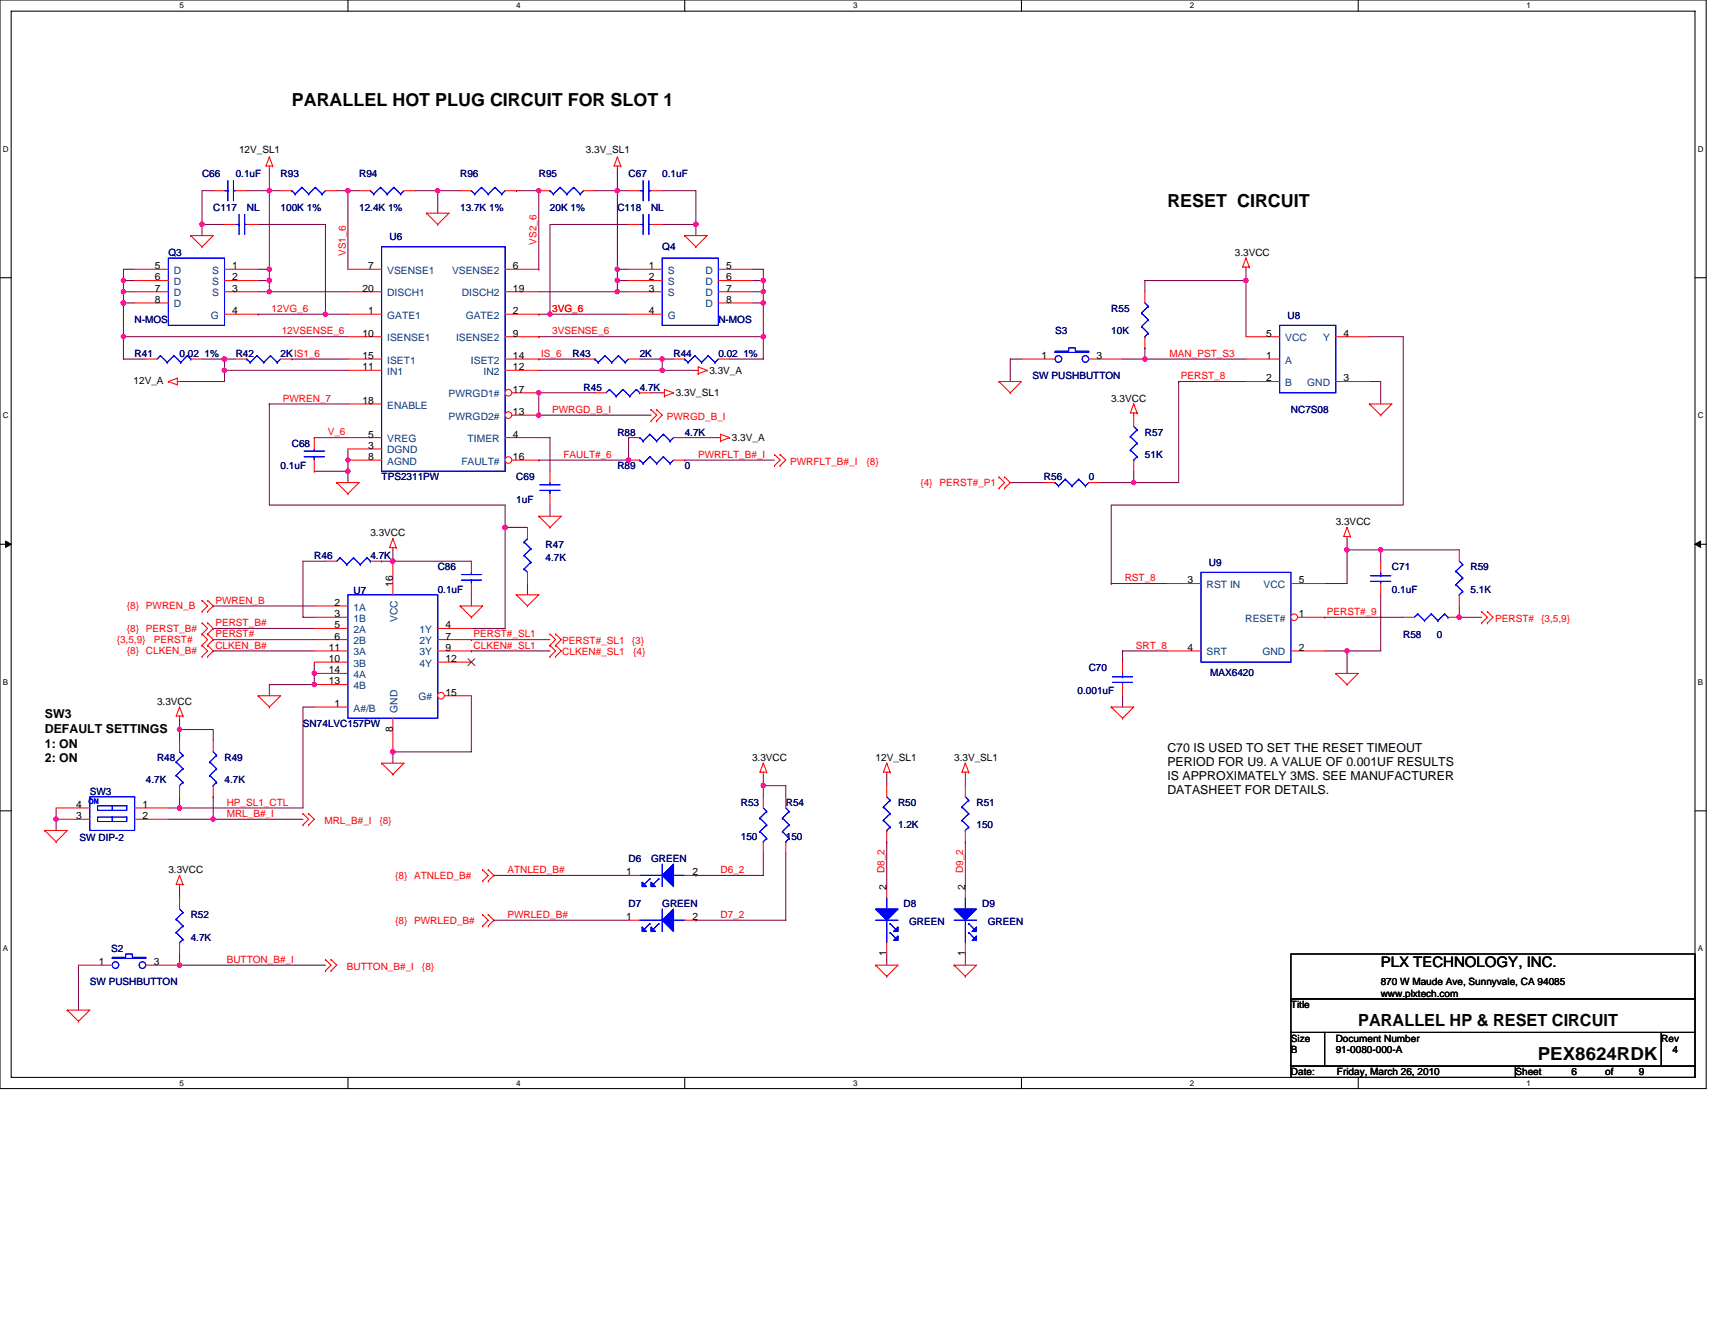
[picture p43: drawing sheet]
<svg xmlns="http://www.w3.org/2000/svg" width="279mm" height="216mm" viewBox="0 0 279 216" stroke-linecap="round" stroke-linejoin="round" font-family="sans-serif">
<defs><g id="words">
<g font-size="2.9">
<text x="47.5" y="17.3">PARALLEL HOT PLUG CIRCUIT FOR SLOT 1</text>
<text x="190.2" y="33.8">RESET CIRCUIT</text>
<text x="250.5" y="172.8">PEX8624RDK</text>
</g>
<text font-size="2.7" x="221.3" y="167.1">PARALLEL HP &amp; RESET CIRCUIT</text>
<text font-size="2.4" x="224.9" y="157.6">PLX TECHNOLOGY, INC.</text>
<g font-size="2">
<text x="7.3" y="117.1">SW3</text>
<text x="7.3" y="119.4">DEFAULT SETTINGS</text>
<text x="7.3" y="121.8">1: ON</text>
<text x="7.3" y="124.2">2: ON</text>
<text x="190.2" y="122.5">C70 IS USED TO SET THE RESET TIMEOUT</text>
<text x="190.2" y="124.8">PERIOD FOR U9. A VALUE OF 0.001UF RESULTS</text>
<text x="190.2" y="127.1">IS APPROXIMATELY 3MS. SEE MANUFACTURER</text>
<text x="190.2" y="129.4">DATASHEET FOR DETAILS.</text>
</g>
<g font-size="1.7">
<text x="25.2" y="43.9">5</text>
<text x="25.2" y="45.7">6</text>
<text x="25.2" y="47.5">7</text>
<text x="37.8" y="43.9">1</text>
<text x="37.8" y="45.7">2</text>
<text x="37.8" y="47.5">3</text>
<text x="59" y="47.5">20</text>
<text x="60" y="43.9">7</text>
<text x="83.6" y="43.9">6</text>
<text x="83.6" y="47.5">19</text>
<text x="105.7" y="43.9">1</text>
<text x="105.7" y="45.7">2</text>
<text x="105.7" y="47.5">3</text>
<text x="118.3" y="43.9">5</text>
<text x="118.3" y="45.7">6</text>
<text x="118.3" y="47.5">7</text>
<text x="25.2" y="49.3">8</text>
<text x="37.8" y="51.2">4</text>
<text x="60" y="51.2">1</text>
<text x="83.6" y="51.2">2</text>
<text x="105.7" y="51.2">4</text>
<text x="118.3" y="49.3">8</text>
<text x="59" y="54.8">10</text>
<text x="59" y="58.5">15</text>
<text x="83.6" y="54.8">9</text>
<text x="83.6" y="58.5">14</text>
<text x="169.7" y="58.5">1</text>
<text x="178.6" y="58.5">3</text>
<text x="206.3" y="54.8">5</text>
<text x="206.3" y="58.5">1</text>
<text x="218.9" y="54.8">4</text>
<text x="59" y="65.8">18</text>
<text x="59" y="60.3">11</text>
<text x="83.6" y="60.3">12</text>
<text x="83.6" y="64">17</text>
<text x="206.3" y="62.1">2</text>
<text x="218.9" y="62.1">3</text>
<text x="60" y="71.3">5</text>
<text x="83.6" y="71.3">4</text>
<text x="83.6" y="67.6">13</text>
<text x="60" y="73.1">3</text>
<text x="60" y="75">8</text>
<text x="83.6" y="75">16</text>
<text x="64" y="95.7" transform="rotate(-90 64 95.7)">16</text>
<text x="193.5" y="95.1">3</text>
<text x="211.6" y="95.1">5</text>
<text x="54.5" y="98.7">2</text>
<text x="54.5" y="100.6">3</text>
<text x="211.6" y="100.6">1</text>
<text x="53.6" y="107.9">10</text>
<text x="53.6" y="106">11</text>
<text x="54.5" y="102.4">5</text>
<text x="54.5" y="104.2">6</text>
<text x="72.6" y="102.4">4</text>
<text x="72.6" y="104.2">7</text>
<text x="72.6" y="106">9</text>
<text x="72.6" y="107.9">12</text>
<text x="193.5" y="106">4</text>
<text x="211.6" y="106">2</text>
<text x="53.6" y="111.5">13</text>
<text x="53.6" y="109.7">14</text>
<text x="72.6" y="113.3">15</text>
<text x="54.5" y="115.2">1</text>
<text x="64" y="119.2" transform="rotate(-90 64 119.2)">8</text>
<text x="12.4" y="131.6">4</text>
<text x="23.2" y="131.6">1</text>
<text x="12.4" y="133.5">3</text>
<text x="23.2" y="133.5">2</text>
<text x="102" y="142.6">1</text>
<text x="112.8" y="142.6">2</text>
<text x="102" y="149.9">1</text>
<text x="112.8" y="149.9">2</text>
<text x="144.4" y="145" transform="rotate(-90 144.4 145)">2</text>
<text x="157.2" y="145" transform="rotate(-90 157.2 145)">2</text>
<text x="144.4" y="155.8" transform="rotate(-90 144.4 155.8)">1</text>
<text x="157.2" y="155.8" transform="rotate(-90 157.2 155.8)">1</text>
<text x="16.1" y="157.2">1</text>
<text x="25" y="157.2">3</text>
</g>
<g font-size="1.7" fill="#004080">
<text x="28.3" y="44.6">D</text>
<text x="28.3" y="46.5">D</text>
<text x="34.5" y="44.6">S</text>
<text x="34.5" y="46.5">S</text>
<text x="63.1" y="44.6">VSENSE1</text>
<text x="73.6" y="44.6">VSENSE2</text>
<text x="108.8" y="44.6">S</text>
<text x="108.8" y="46.5">S</text>
<text x="114.9" y="44.6">D</text>
<text x="114.9" y="46.5">D</text>
<text x="28.3" y="48.3">D</text>
<text x="28.3" y="50.1">D</text>
<text x="34.4" y="51.9">G</text>
<text x="34.5" y="48.3">S</text>
<text x="63.1" y="51.9">GATE1</text>
<text x="63.1" y="48.3">DISCH1</text>
<text x="75.2" y="48.3">DISCH2</text>
<text x="75.9" y="51.9">GATE2</text>
<text x="108.8" y="48.3">S</text>
<text x="108.8" y="51.9">G</text>
<text x="114.9" y="48.3">D</text>
<text x="114.9" y="50.1">D</text>
<text x="63.1" y="55.6">ISENSE1</text>
<text x="63.1" y="59.2">ISET1</text>
<text x="74.3" y="55.6">ISENSE2</text>
<text x="76.7" y="59.2">ISET2</text>
<text x="209.4" y="55.6">VCC</text>
<text x="209.4" y="59.2">A</text>
<text x="215.6" y="55.6">Y</text>
<text x="63.1" y="61.1">IN1</text>
<text x="73.1" y="64.7">PWRGD1#</text>
<text x="78.8" y="61.1">IN2</text>
<text x="209.4" y="62.9">B</text>
<text x="213" y="62.9">GND</text>
<text x="63.1" y="66.6">ENABLE</text>
<text x="73.1" y="68.4">PWRGD2#</text>
<text x="63.1" y="73.9">DGND</text>
<text x="63.1" y="75.7">AGND</text>
<text x="63.1" y="72.1">VREG</text>
<text x="75.2" y="75.7">FAULT#</text>
<text x="76.2" y="72.1">TIMER</text>
<text x="196.6" y="95.8">RST IN</text>
<text x="205.9" y="95.8">VCC</text>
<text x="57.6" y="99.5">1A</text>
<text x="57.6" y="101.3">1B</text>
<text x="64.8" y="101.4" transform="rotate(-90 64.8 101.4)">VCC</text>
<text x="202.9" y="101.3">RESET#</text>
<text x="57.6" y="103.1">2A</text>
<text x="57.6" y="105">2B</text>
<text x="57.6" y="106.8">3A</text>
<text x="68.3" y="103.1">1Y</text>
<text x="68.3" y="105">2Y</text>
<text x="68.3" y="106.8">3Y</text>
<text x="196.6" y="106.8">SRT</text>
<text x="205.7" y="106.8">GND</text>
<text x="57.6" y="112.3">4B</text>
<text x="57.6" y="110.5">4A</text>
<text x="57.6" y="108.6">3B</text>
<text x="68.3" y="108.6">4Y</text>
<text x="57.6" y="116">A#/B</text>
<text x="64.8" y="116.1" transform="rotate(-90 64.8 116.1)">GND</text>
<text x="68.2" y="114.1">G#</text>
</g>
<g font-size="1.6" fill="#000080">
<text x="32.9" y="28.9">C66</text>
<text x="38.4" y="28.9">0.1uF</text>
<text x="45.7" y="28.9">R93</text>
<text x="58.5" y="28.9">R94</text>
<text x="75" y="28.9">R96</text>
<text x="87.8" y="28.9">R95</text>
<text x="102.4" y="28.9">C67</text>
<text x="107.9" y="28.9">0.1uF</text>
<text x="34.7" y="34.4">C117</text>
<text x="40.2" y="34.4">NL</text>
<text x="45.7" y="34.4">100K 1%</text>
<text x="58.5" y="34.4">12.4K 1%</text>
<text x="75" y="34.4">13.7K 1%</text>
<text x="89.6" y="34.4">20K 1%</text>
<text x="100.6" y="34.4">C118</text>
<text x="106.1" y="34.4">NL</text>
<text x="27.4" y="41.7">Q3</text>
<text x="63.5" y="39.1">U6</text>
<text x="107.9" y="40.8">Q4</text>
<text x="21.9" y="52.7">N-MOS</text>
<text x="117" y="52.7">N-MOS</text>
<text x="181" y="50.8">R55</text>
<text x="209.8" y="51.9">U8</text>
<text x="21.9" y="58.2">R41</text>
<text x="29.3" y="58.2">0.02 1%</text>
<text x="38.4" y="58.2">R42</text>
<text x="45.7" y="58.2">2KIS1_6</text>
<text x="93.3" y="58.2">R43</text>
<text x="104.2" y="58.2">2K</text>
<text x="109.7" y="58.2">R44</text>
<text x="117" y="58.2">0.02 1%</text>
<text x="171.9" y="54.5">S3</text>
<text x="181" y="54.5">10K</text>
<text x="95.1" y="63.6">R45</text>
<text x="104.2" y="63.6">4.7K</text>
<text x="168.2" y="61.8">SW PUSHBUTTON</text>
<text x="100.6" y="71">R88</text>
<text x="111.5" y="71">4.7K</text>
<text x="186.5" y="71">R57</text>
<text x="210.3" y="67.3">NC7S08</text>
<text x="45.7" y="76.5">0.1uF</text>
<text x="47.5" y="72.8">C68</text>
<text x="100.6" y="76.5">R89</text>
<text x="111.5" y="76.5">0</text>
<text x="186.5" y="74.6">51K</text>
<text x="62.2" y="78.3">TPS2311PW</text>
<text x="84.1" y="78.3">C69</text>
<text x="84.1" y="81.9">1uF</text>
<text x="170.1" y="78.3">R56</text>
<text x="177.4" y="78.3">0</text>
<text x="88.9" y="89.3">R47</text>
<text x="51.2" y="91.1">R46</text>
<text x="60.3" y="91.1">4.7K</text>
<text x="71.3" y="92.9">C86</text>
<text x="88.9" y="91.4">4.7K</text>
<text x="197" y="92.2">U9</text>
<text x="226.8" y="92.9">C71</text>
<text x="239.6" y="92.9">R59</text>
<text x="57.6" y="96.8">U7</text>
<text x="71.3" y="96.6">0.1uF</text>
<text x="226.8" y="96.6">0.1uF</text>
<text x="239.6" y="96.6">5.1K</text>
<text x="228.6" y="103.9">R58</text>
<text x="234.1" y="103.9">0</text>
<text x="175.6" y="113">0.001uF</text>
<text x="177.4" y="109.4">C70</text>
<text x="197.1" y="110.1">MAX6420</text>
<text x="49.4" y="118.5">SN74LVC157PW</text>
<text x="25.6" y="124">R48</text>
<text x="36.6" y="124">R49</text>
<text x="14.6" y="129.5">SW3</text>
<text x="23.8" y="127.7">4.7K</text>
<text x="36.6" y="127.7">4.7K</text>
<text x="120.7" y="131.3">R53</text>
<text x="128" y="131.3">R54</text>
<text x="146.3" y="131.3">R50</text>
<text x="159.1" y="131.3">R51</text>
<text x="13" y="137">SW DIP-2</text>
<text x="120.7" y="136.8">150</text>
<text x="128" y="136.8">150</text>
<text x="146.3" y="135">1.2K</text>
<text x="159.1" y="135">150</text>
<text x="102.4" y="140.5">D6</text>
<text x="106.1" y="140.5">GREEN</text>
<text x="31.1" y="149.6">R52</text>
<text x="102.4" y="147.8">D7</text>
<text x="107.9" y="147.8">GREEN</text>
<text x="147.2" y="147.8">D8</text>
<text x="160" y="147.8">D9</text>
<text x="18.1" y="155.1">S2</text>
<text x="31.1" y="153.3">4.7K</text>
<text x="148.1" y="150.7">GREEN</text>
<text x="160.9" y="150.7">GREEN</text>
<text x="14.6" y="160.6">SW PUSHBUTTON</text>
</g>
<g font-size="1.6">
<text x="38.9" y="24.9">12V_SL1</text>
<text x="95.5" y="24.9">3.3V_SL1</text>
<text x="201.2" y="41.7">3.3VCC</text>
<text x="21.8" y="62.5">12V_A</text>
<text x="110.1" y="64.6">3.3V_SL1</text>
<text x="115.6" y="60.9">3.3V_A</text>
<text x="181" y="65.5">3.3VCC</text>
<text x="119.2" y="71.9">3.3V_A</text>
<text x="60.3" y="87.4">3.3VCC</text>
<text x="217.6" y="85.6">3.3VCC</text>
<text x="25.6" y="114.9">3.3VCC</text>
<text x="122.5" y="124">3.3VCC</text>
<text x="142.6" y="124">12V_SL1</text>
<text x="155.4" y="124">3.3V_SL1</text>
<text x="27.4" y="142.3">3.3VCC</text>
<text x="224.9" y="160.6">870 W Maude Ave, Sunnyvale, CA 94085</text>
<text x="210.3" y="164.2">Title</text>
<text x="224.9" y="162.4">www.plxtech.com</text>
<text x="210.3" y="171.6">B</text>
<text x="210.3" y="169.7">Size</text>
<text x="217.6" y="169.7">Document Number</text>
<text x="217.6" y="171.6">91-0080-000-A</text>
<text x="270.7" y="169.7">Rev</text>
<text x="272.5" y="171.6">4</text>
<text x="210.3" y="175.2">Date:</text>
<text x="217.8" y="175.2">Friday, March 26, 2010</text>
<text x="246.9" y="175.2">Sheet</text>
<text x="256" y="175.2">6</text>
<text x="261.5" y="175.2">of</text>
<text x="267" y="175.2">9</text>
</g>
<g font-size="1.6" fill="#f00">
<text x="56.3" y="41.7" transform="rotate(-90 56.3 41.7)">VS1_6</text>
<text x="87.4" y="39.9" transform="rotate(-90 87.4 39.9)">VS2_6</text>
<text x="44.2" y="50.8">12VG_6</text>
<text x="90" y="50.8">3VG_6</text>
<text x="45.9" y="54.5">12VSENSE_6</text>
<text x="88.1" y="58.1">IS_6</text>
<text x="90" y="54.5">3VSENSE_6</text>
<text x="190.5" y="58.1">MAN_PST_S3</text>
<text x="46.1" y="65.5">PWREN_7</text>
<text x="192.4" y="61.8">PERST_8</text>
<text x="53.4" y="71">V_6</text>
<text x="90" y="67.3">PWRGD_B_I</text>
<text x="108.6" y="68.4">PWRGD_B_I</text>
<text x="91.8" y="74.6">FAULT#_6</text>
<text x="113.7" y="74.6">PWRFLT_B#_I</text>
<text x="128.7" y="75.7">PWRFLT_B#_I</text>
<text x="141.2" y="75.7">{8}</text>
<text x="149.9" y="79.2">{4} PERST#_P1</text>
<text x="183.2" y="94.7">RST_8</text>
<text x="20.7" y="99.3">{8} PWREN_B</text>
<text x="35.1" y="98.4">PWREN_B</text>
<text x="216.2" y="100.2">PERST#_9</text>
<text x="243.6" y="101.3">PERST#</text>
<text x="251.1" y="101.3">{3,5,9}</text>
<text x="19" y="104.8">{3,5,9}</text>
<text x="20.7" y="103">{8} PERST_B#</text>
<text x="20.7" y="106.6">{8} CLKEN_B#</text>
<text x="25" y="104.8">PERST#</text>
<text x="35.1" y="102">PERST_B#</text>
<text x="35.1" y="103.9">PERST#</text>
<text x="35.1" y="105.7">CLKEN_B#</text>
<text x="77.2" y="105.7">CLKEN#_SL1</text>
<text x="77.2" y="103.9">PERST#_SL1</text>
<text x="91.6" y="105">PERST#_SL1</text>
<text x="91.6" y="106.8">CLKEN#_SL1</text>
<text x="103" y="105">{3}</text>
<text x="103.1" y="106.8">{4}</text>
<text x="185.1" y="105.7">SRT_8</text>
<text x="36.9" y="131.3">HP_SL1_CTL</text>
<text x="36.9" y="133.1">MRL_B#_I</text>
<text x="52.9" y="134.2">MRL_B#_I</text>
<text x="61.8" y="134.2">{8}</text>
<text x="64.4" y="143.2">{8} ATNLED_B#</text>
<text x="82.7" y="142.3">ATNLED_B#</text>
<text x="117.4" y="142.3">D6_2</text>
<text x="144.1" y="142.3" transform="rotate(-90 144.1 142.3)">D8_2</text>
<text x="156.9" y="142.3" transform="rotate(-90 156.9 142.3)">D9_2</text>
<text x="82.7" y="149.6">PWRLED_B#</text>
<text x="117.4" y="149.6">D7_2</text>
<text x="64.4" y="150.5">{8} PWRLED_B#</text>
<text x="36.9" y="156.9">BUTTON_B#_I</text>
<text x="56.5" y="158">BUTTON_B#_I</text>
<text x="68.7" y="158">{8}</text>
</g>
<g font-size="1.3">
<text x="29.3" y="1.4">5</text>
<text x="84.1" y="1.4">4</text>
<text x="139" y="1.4">3</text>
<text x="193.8" y="1.4">2</text>
<text x="248.7" y="1.4">1</text>
<text x=".5" y="24.7">D</text>
<text x="276.6" y="24.7">D</text>
<text x=".5" y="68.2">C</text>
<text x="276.6" y="68.2">C</text>
<text x=".5" y="111.6">B</text>
<text x="276.6" y="111.6">B</text>
<text x=".5" y="155">A</text>
<text x="276.6" y="155">A</text>
<text x="29.3" y="176.9">5</text>
<text x="84.1" y="176.9">4</text>
<text x="139" y="176.9">3</text>
<text x="193.8" y="176.9">2</text>
<text x="248.7" y="176.9">1</text>
</g>
<text font-size="1.3" fill="#00f" x="14.4" y="131">ON</text>
</g></defs>
<path d="M0 0h278v177.4h-278zM1.8 1.8h274.3v173.8h-274.3z" fill="none" stroke="#000" stroke-width=".17"/>
<g fill="#fff">
<path d="M29.3 .2h.7v1.5h-.7z"/>
<path d="M29.3 175.7h.7v1.5h-.7z"/>
</g>
<path d="M56.7 0v1.8M56.7 175.6v1.8" fill="none" stroke="#000" stroke-width=".17"/>
<g fill="#fff">
<path d="M84.1 .2h.7v1.5h-.7z"/>
<path d="M84.1 175.7h.7v1.5h-.7z"/>
</g>
<path d="M111.5 0v1.8M111.5 175.6v1.8" fill="none" stroke="#000" stroke-width=".17"/>
<g fill="#fff">
<path d="M139 .2h.7v1.5h-.7z"/>
<path d="M139 175.7h.7v1.5h-.7z"/>
</g>
<path d="M166.4 0v1.8M166.4 175.6v1.8" fill="none" stroke="#000" stroke-width=".17"/>
<g fill="#fff">
<path d="M193.8 .2h.8v1.5h-.8z"/>
<path d="M193.8 175.7h.8v1.5h-.8z"/>
</g>
<path d="M221.3 0v1.8M221.3 175.6v1.8" fill="none" stroke="#000" stroke-width=".17"/>
<g fill="#fff">
<path d="M248.7 .2h.7v1.5h-.7z"/>
<path d="M248.7 175.7h.7v1.5h-.7z"/>
<path d="M.5 23.5h.9v1.5h-.9z"/>
<path d="M276.6 23.5h1v1.5h-1z"/>
<path d="M.5 67h.9v1.4h-.9z"/>
<path d="M276.6 67h1v1.4h-1z"/>
</g>
<path d="M0 45.3h1.8M276.1 45.3h1.9" fill="none" stroke="#000" stroke-width=".17"/>
<g fill="#fff">
<path d="M.5 110.4h.8v1.5h-.8z"/>
<path d="M276.6 110.4h.9v1.5h-.9z"/>
</g>
<path d="M0 88.7h1.8M276.1 88.7h1.9" fill="none" stroke="#000" stroke-width=".17"/>
<path d="M.9 88.2l.9 .5-.9 .5zM276.1 88.7l1-.5v1z" fill="#000" stroke="#000" stroke-width=".16"/>
<g fill="#fff">
<path d="M.5 153.8h.8v1.5h-.8z"/>
<path d="M276.6 153.8h.9v1.5h-.9z"/>
</g>
<path d="M0 132.1h1.8M276.1 132.1h1.9M210.3 155.4h65.8v7.4h-65.8zM210.3 162.8h65.8v5.4h-65.8zM210.3 168.2h5.5v5.5h-5.5zM210.3 173.7h36.6v1.9h-36.6zM215.8 168.2h54.9v5.5h-54.9zM246.9 173.7h29.2v1.9h-29.2zM270.7 168.2h5.4v5.5h-5.4z" fill="none" stroke="#000" stroke-width=".17"/>
<g fill="none" stroke="#800040" stroke-width=".17">
<path d="M32.9 36.6v1.8M32.9 36.6h.1M32.9 36.6h3.7M34.7 31.1h-1.8v5.5M40.2 31.1h3.7M42.1 36.6h10.9v14.6M43.9 31.1h.1M43.9 27.4v3.7M43.9 31.1h1.8M43.9 31.1v16.4M54.9 31.1h1.8M56.7 31.1h.1"/>
<path d="M56.7 31.1v12.8M56.7 31.1h1.8M67.6 31.1h3.7M71.3 31.1h.1M71.3 31.1v3.6M71.3 31.1h3.7M84.1 31.1h.1M84.1 31.1h3.7v12.8M96.9 31.1h3.7M100.6 31.1h.1M100.6 27.4v3.7h1.8M100.6 31.1v12.8"/>
<path d="M102.4 36.6h-12.8v14.6M107.9 31.1h5.5v5.5h-5.5M113.4 36.6h.1M113.4 36.6v1.8M20.1 47.5v1.9M20.1 49.4h.1M20.1 47.5h.1M20.1 45.7v1.8M20.1 45.7h.1M20.1 54.9h.1M20.1 54.9v3.6h3.7M20.1 49.4h1.8"/>
<path d="M20.1 47.5h1.8M20.1 45.7h1.8M20.1 54.9h36.6M20.1 49.4v5.5M21.9 43.9h-1.8v1.8M32.9 58.5h3.7M36.6 58.5h.1M36.6 58.5h1.8M36.6 58.5v1.8M42.1 47.5h1.8M42.1 45.7h1.8M42.1 43.9h1.8"/>
<path d="M42.1 51.2h.1M42.1 51.2h10.9M43.9 43.9h.1M43.9 47.5h12.8M43.9 45.7h.1M47.5 58.5h.1M47.5 58.5h9.2M53 51.2h3.7M53 51.2h.1M87.8 54.9h.1M87.8 58.5h.1M87.8 47.5h12.8"/>
<path d="M87.8 43.9h.1M87.8 51.2h.1M87.8 54.9h36.6M87.8 58.5h7.3M87.8 51.2h14.6M89.6 51.2h.1M100.6 45.7v1.8h1.8M100.6 45.7h.1M100.6 43.9v1.8h1.8M100.6 43.9h.1M100.6 43.9h1.8M104.2 58.5h3.7"/>
<path d="M107.9 58.5h1.8M107.9 58.5h.1M107.9 58.5v1.8M122.5 43.9h1.9v1.8M122.5 45.7h1.9M122.5 47.5h1.9M122.5 49.4h1.9M124.4 45.7h.1M124.4 49.4h.1M124.4 54.9v3.6h-5.5M124.4 47.5h.1M124.4 45.7v9.2"/>
<path d="M166.4 58.5h-1.8v3.7M182.9 58.5h3.6M186.5 56.7h.1M186.5 58.5h.1M186.5 58.5h16.5M186.5 56.7v1.8M203 45.7h-16.5v1.8M203 45.7h.1M203 43.9v1.8M203 45.7v9.2M223.1 54.9h5.5v27.4h-47.6v12.8M36.6 60.3v1.9h-7.3"/>
<path d="M36.6 60.3h20.1M43.9 65.8v16.5h38.4v3.6h3.6M43.9 65.8h.1M43.9 65.8h12.8M51.2 71.3h.1M51.2 76.8h.1M51.2 71.3h5.5M51.2 76.8h5.5M56.7 73.2v1.8M56.7 76.8v1.8M56.7 75h.1M56.7 75v1.8"/>
<path d="M87.8 71.3h1.8v5.5M87.8 64v3.6M87.8 67.6h.1M87.8 64h.1M87.8 60.3h20.1M87.8 75h.1M87.8 67.6h18.3M87.8 64h9.1M102.4 71.3h.1M102.4 71.3v3.7h-14.6M106.1 64h1.8M107.9 60.3h.1"/>
<path d="M107.9 60.3h5.5M111.5 75h.1M111.5 71.3h5.5M111.5 75h14.7M164.6 78.6h5.5M179.2 78.6h5.5M184.7 78.6h.1M184.7 76.8v1.8M192 62.2h11M192 62.2h.1M192 62.2v16.4h-7.3M223.1 62.2h1.8v3.6"/>
<path d="M34.7 98.7h.1M34.7 98.7h16.5M53 91.4h-3.6v9.2h1.8M62.2 91.4h.1M62.2 91.4h1.8M64 89.6v1.8M64 91.4h12.8M76.8 96.9v1.8M82.3 85.9h.1M82.3 85.9v16.5h-5.5M85.9 95.1v1.8M89.6 82.3v1.8"/>
<path d="M181 95.1h.1M181 95.1h9.2M219.5 89.6v5.5h-3.7M219.5 89.6h.1M219.5 89.6h5.4M219.5 87.8v1.8M224.9 96.9v9.2h-5.4M224.9 89.6h.1M224.9 89.6h12.8M224.9 89.6v1.8M237.7 98.7v1.9M29.3 118.9h.1"/>
<path d="M29.3 117v1.9M29.3 118.9h5.4v1.8M29.3 118.9v1.8M34.7 102.4h.1M34.7 104.2h.1M34.7 106.1h.1M34.7 102.4h16.5M34.7 104.2h16.5M34.7 106.1h16.5M51.2 115.2h-1.8v16.5h-20.1M51.2 109.7v1.8h-7.3v1.9M51.2 109.7h.1"/>
<path d="M51.2 107.9v1.8M76.8 106.1h.1M76.8 104.2h.1M76.8 113.4v9.1h-12.8M76.8 104.2h12.8M76.8 106.1h12.8M182.9 106.1v1.8M182.9 106.1h.1M182.9 113.4v1.8M182.9 106.1h7.3M215.8 100.6h.1M215.8 106.1h3.7"/>
<path d="M215.8 100.6h12.8M219.5 106.1h.1M219.5 106.1v3.6M237.7 100.6h.1M237.7 100.6h3.7M9.1 131.7v1.8M9.1 133.5h.1M9.1 133.5v1.8M27.4 131.7h1.9M27.4 133.5h7.3M29.3 131.7h.1M29.3 129.8v1.9"/>
<path d="M34.7 133.5h.1M34.7 129.8h.1M34.7 133.5h14.7M34.7 129.8v3.7M64 122.5v1.9M64 122.5h.1M124.4 128h3.6v1.8M124.4 126.2v1.8M124.4 139v3.6h-11M124.4 128v1.8M124.4 128h.1M128 139v10.9h-14.6"/>
<path d="M144.5 126.2v1.8M144.5 137.2h.1M144.5 137.2v7.3M157.3 137.2h.1M157.3 126.2v1.8M157.3 137.2v7.3M12.8 157.3v7.3M29.3 144.5v1.8M29.3 155.4v1.9M29.3 157.3h.1M29.3 157.3h23.7M80.5 149.9h.1"/>
<path d="M80.5 142.6h.1M80.5 142.6h21.9M80.5 149.9h21.9M113.4 142.6h.1M113.4 149.9h.1M144.5 155.4v1.9M157.3 155.4v1.9"/>
</g>
<g fill="#f0f" stroke="#f0f" stroke-width=".17">
<circle cx="124.3" cy="128" r=".36"/>
<circle cx="51.2" cy="111.5" r=".35"/>
<circle cx="51.2" cy="109.7" r=".36"/>
<circle cx="56.7" cy="76.8" r=".36"/>
<circle cx="43.9" cy="43.9" r=".35"/>
<circle cx="43.9" cy="31.1" r=".36"/>
<circle cx="100.6" cy="31.1" r=".36"/>
<circle cx="82.3" cy="85.9" r=".36"/>
<circle cx="87.8" cy="67.6" r=".36"/>
<circle cx="56.7" cy="75" r=".35"/>
<circle cx="43.9" cy="47.5" r=".35"/>
<circle cx="43.9" cy="45.7" r=".36"/>
<circle cx="20.1" cy="49.4" r=".36"/>
<circle cx="20.1" cy="47.5" r=".35"/>
<circle cx="20.1" cy="45.7" r=".36"/>
<circle cx="20.1" cy="54.8" r=".36"/>
<circle cx="36.6" cy="60.3" r=".36"/>
<circle cx="36.6" cy="58.5" r=".36"/>
<circle cx="87.8" cy="64" r=".36"/>
<circle cx="124.3" cy="54.8" r=".36"/>
<circle cx="113.4" cy="36.6" r=".36"/>
<circle cx="124.3" cy="45.7" r=".36"/>
<circle cx="124.3" cy="49.4" r=".36"/>
<circle cx="100.6" cy="47.5" r=".36"/>
<circle cx="100.6" cy="45.7" r=".36"/>
<circle cx="100.6" cy="43.9" r=".36"/>
<circle cx="124.3" cy="47.5" r=".35"/>
<circle cx="29.2" cy="118.8" r=".36"/>
<circle cx="29.2" cy="131.7" r=".36"/>
<circle cx="9.1" cy="133.5" r=".36"/>
<circle cx="34.7" cy="133.5" r=".35"/>
<circle cx="64" cy="122.5" r=".36"/>
<circle cx="107.9" cy="60.3" r=".35"/>
<circle cx="107.9" cy="58.5" r=".36"/>
<circle cx="64" cy="91.4" r=".36"/>
<circle cx="29.2" cy="157.3" r=".35"/>
<circle cx="184.7" cy="78.6" r=".35"/>
<circle cx="186.5" cy="58.5" r=".36"/>
<circle cx="203" cy="45.7" r=".36"/>
<circle cx="219.4" cy="106.1" r=".36"/>
<circle cx="219.4" cy="89.6" r=".36"/>
<circle cx="237.7" cy="100.6" r=".36"/>
<circle cx="87.8" cy="31.1" r=".36"/>
<circle cx="71.3" cy="31.1" r=".36"/>
<circle cx="56.7" cy="31.1" r=".36"/>
<circle cx="102.4" cy="75" r=".35"/>
<circle cx="224.9" cy="89.6" r=".35"/>
<circle cx="32.9" cy="36.6" r=".36"/>
<circle cx="53" cy="51.2" r=".35"/>
<circle cx="89.6" cy="51.2" r=".35"/>
</g>
<g fill="none" stroke="#f00" stroke-width=".17">
<path d="M31.1 38.4h3.6l-1.8 1.8M31.1 38.4h.1M31.1 38.4l1.8 1.8M43.9 25.6l-.6 1.5h1.1M43.9 27.1v.3M43.9 25.6h.1M43.9 25.6l.5 1.5M44.4 27.1h.1M58.5 31.1h1.8M65.8 31.1h1.8M69.5 34.7h3.7l-1.9 1.9M69.5 34.7h.1"/>
<path d="M69.5 34.7l1.8 1.9M71.3 36.6h.1M75 31.1h1.8M82.3 31.1h1.8M100.6 25.6l-.6 1.5h1.1M100.6 27.1v.3M100.6 25.6h.1M100.6 25.6l.5 1.5M101.1 27.1h.1M102.4 36.6h1.8M102.4 31.1h1.8M106.1 36.6h1.8"/>
<path d="M106.1 31.1h1.8M111.5 38.4h3.7l-1.8 1.8M111.5 38.4h.1M111.5 38.4l1.9 1.8M23.8 58.5h1.8M31.1 58.5h1.8M32.9 40.2h.1M56.7 51.2h5.5M56.7 47.5h5.5M82.3 51.2h5.5M82.3 47.5h5.5M109.7 58.5h1.8"/>
<path d="M113.4 40.2h.1M117 58.5h1.9M166.4 58.5h5.5M177.4 58.5h5.5M203 42.1l-.6 1.4h1.1M203 43.5v.4M203 42.1h.1M203 42.1l.5 1.4M203 54.9h5.5M203 58.5h5.5M203.5 43.5h.1M217.6 54.9h5.5"/>
<path d="M27.4 62.2h.1M28.9 61.6v1.1l-1.5-.5M28.9 62.2h.4M28.9 61.6h.1M28.9 61.6l-1.5 .6M54.9 78.6h3.6l-1.8 1.9M54.9 78.6h.1M54.9 78.6l1.8 1.9M56.7 75h5.5M56.7 73.2h5.5M56.7 65.8h5.5M82.3 71.3h5.5"/>
<path d="M89.6 76.8v1.8M96.9 64h1.8M102.4 75h1.8M104.2 64h1.9M106.1 66.7h.1M106.1 68.6h.1M106.1 66.7l.9 .9-.9 1M107 66.7h.1M107 68.6h.1M107 66.7l.9 .9-.9 1M107.9 64h.3M108.2 64.6h.1"/>
<path d="M109.7 64l-1.5-.5v1.1M109.7 64h.1M109.7 64l-1.5 .6M109.7 75h1.8M113.4 60.3h.3M113.7 60.9h.1M115.2 60.3l-1.5-.5v1.1M115.2 60.3h.1M115.2 60.3l-1.5 .6M117 71.3h.4M117.4 71.9h.1M118.9 71.3l-1.5-.5v1.1"/>
<path d="M118.9 71.3h.1M118.9 71.3l-1.5 .6M126.2 74.1h.1M126.2 75.9h.1M126.2 74.1l.9 .9-.9 .9M127.1 74.1h.1M127.1 75.9h.1M127.1 74.1l.9 .9-.9 .9M162.8 62.2h3.6l-1.8 1.8M162.8 62.2h.1M162.8 79.5h.1M162.8 77.7h.1"/>
<path d="M162.8 62.2l1.8 1.8M162.8 77.7l.9 .9-.9 .9M163.7 77.7h.1M163.7 79.5h.1M163.7 77.7l.9 .9-.9 .9M164.6 64h.1M170.1 78.6h1.8M177.4 78.6h1.8M184.7 65.8l-.6 1.5h1.2M184.7 67.3v2.2M184.7 65.8h.1M184.7 65.8l.6 1.5"/>
<path d="M184.7 75v1.8M185.3 67.3h.1M203 62.2h5.5M217.6 62.2h5.5M223.1 65.8h3.7l-1.9 1.8M223.1 65.8h.1M223.1 65.8l1.8 1.8M224.9 67.6h.1M32.9 99.7h.1M32.9 97.8h.1M32.9 97.8l.9 .9-.9 1M33.8 97.8h.1"/>
<path d="M33.8 99.7h.1M33.8 97.8l.9 .9-.9 1M53 91.4h1.9M56.7 80.5h.1M60.3 91.4h1.9M64 87.8l-.5 1.4h1.1M64 89.2v.4M64 87.8h.1M64 87.8l.6 1.4M64.6 89.2h.1M75 98.7h3.6l-1.8 1.9M75 98.7h.1"/>
<path d="M75 98.7l1.8 1.9M76.8 91.4v1.9M76.8 95.1v1.8M84.1 96.9h3.7l-1.9 1.8M84.1 96.9h.1M84.1 96.9l1.8 1.8M85.9 98.7h.1M85.9 85.9v1.9M85.9 93.3v1.8M87.8 84.1h3.6l-1.8 1.8M87.8 84.1h.1M87.8 84.1l1.8 1.8"/>
<path d="M89.6 85.9h.1M89.6 80.5v1.8M219.5 85.9l-.6 1.5h1.1M219.5 87.4v.4M219.5 85.9h.1M219.5 85.9l.5 1.5M220 87.4h.1M224.9 91.4v1.9M224.9 95.1v1.8M241.4 99.7h.1M241.4 99.7l.9 .9-.9 .9M242.3 99.7h.1"/>
<path d="M242.3 99.7l.9 .9-.9 .9M29.3 115.2l-.6 1.5h1.1M29.3 116.7v.3M29.3 115.2h.1M29.3 115.2l.5 1.5M29.8 116.7h.1M32.9 105.2h.1M32.9 103.3h.1M32.9 101.5h.1M32.9 107h.1M32.9 103.3l.9 .9-.9 1M32.9 101.5l.9 .9-.9 .9"/>
<path d="M32.9 105.2l.9 .9-.9 .9M33.8 103.3h.1M33.8 105.2h.1M33.8 101.5h.1M33.8 107h.1M33.8 101.5l.9 .9-.9 .9M33.8 103.3l.9 .9-.9 1M33.8 105.2l.9 .9-.9 .9M42.1 113.4h3.6l-1.8 1.8M42.1 113.4h.1M42.1 113.4l1.8 1.8M43.9 115.2h.1"/>
<path d="M76.8 100.6h.1M89.6 103.3h.1M89.6 105.2h.1M89.6 107h.1M89.6 103.3l.9 .9-.9 1M89.6 105.2l.9 .9-.9 .9M90.5 103.3h.1M90.5 105.2h.1M90.5 107h.1M90.5 103.3l.9 .9-.9 1M90.5 105.2l.9 .9-.9 .9M181 115.2h3.7l-1.8 1.8"/>
<path d="M181 115.2h.1M181 115.2l1.9 1.8M182.9 117h.1M217.6 109.7h3.7l-1.8 1.8M217.6 109.7h.1M217.6 109.7l1.9 1.8M219.5 111.5h.1M241.4 101.5h.1M242.3 101.5h.1M7.3 135.3h3.7l-1.9 1.9M7.3 135.3h.1M7.3 135.3l1.8 1.9"/>
<path d="M9.1 137.2h.1M34.7 120.7v1.8M34.7 128v1.8M49.4 132.6h.1M49.4 134.4h.1M49.4 132.6l.9 .9-.9 .9M50.3 132.6h.1M50.3 134.4h.1M50.3 132.6l.9 .9-.9 .9M62.2 124.4h3.6l-1.8 1.8M62.2 124.4h.1M62.2 124.4l1.8 1.8"/>
<path d="M64 126.2h.1M124.4 124.4l-.6 1.4h1.1M124.4 125.8v.4M124.4 124.4h.1M124.4 124.4l.5 1.4M124.9 125.8h.1M144.5 124.4l-.6 1.4h1.1M144.5 125.8v.4M144.5 124.4h.1M144.5 124.4l.5 1.4M144.5 128v1.8M144.5 135.3v1.9"/>
<path d="M145 125.8h.1M157.3 124.4l-.6 1.4h1.1M157.3 125.8v.4M157.3 124.4h.1M157.3 124.4l.5 1.4M157.3 128v1.8M157.3 135.3v1.9M157.8 125.8h.1M12.8 157.3h5.5M23.8 157.3h5.5M29.3 142.6l-.6 1.5h1.1M29.3 144.1v.4"/>
<path d="M29.3 142.6h.1M29.3 142.6l.5 1.5M29.8 144.1h.1M53 156.4h.1M53 158.2h.1M53 156.4l.9 .9-.9 .9M53.9 156.4h.1M53.9 158.2h.1M53.9 156.4l1 .9-1 .9M78.6 143.6h.1M78.6 141.7h.1M78.6 150.9h.1"/>
<path d="M78.6 149h.1M78.6 141.7l.9 .9-.9 1M78.6 149l.9 .9-.9 1M79.5 141.7h.1M79.5 143.6h.1M79.5 149h.1M79.5 150.9h.1M79.5 141.7l1 .9-1 1M79.5 149l1 .9-1 1M102.4 149.9h1.8M111.5 149.9h1.9M142.6 157.3h3.7l-1.8 1.8"/>
<path d="M142.6 157.3h.1M142.6 157.3l1.9 1.8M144.5 159.1h.1M144.5 144.5v1.8M144.5 153.6v1.8M155.4 157.3h3.7l-1.8 1.8M155.4 157.3h.1M155.4 157.3l1.9 1.8M157.3 159.1h.1M11 164.6h3.6l-1.8 1.8M11 164.6h.1M11 164.6l1.8 1.8"/>
<path d="M12.8 166.4h.1"/>
</g>
<g fill="none" stroke="#00f" stroke-width=".17">
<path d="M60.3 31.1h.1M60.3 31.1l.6 .5M60.9 31.6h.1M62 30.5h.1M62 30.5l1.1 1.1M62 30.5l-1.1 1.1M63.1 31.6h.1M64.2 30.5h.1M64.2 30.5l1.1 1.1M64.2 30.5l-1.1 1.1M65.3 31.6h.1M65.8 31.1l-.5 .5"/>
<path d="M76.8 31.1h.1M76.8 31.1l.5 .5M77.3 31.6h.1M78.4 30.5h.1M78.4 30.5l1.1 1.1M78.4 30.5l-1.1 1.1M79.5 31.6h.1M80.6 30.5h.1M80.6 30.5l1.1 1.1M80.6 30.5l-1.1 1.1M81.7 31.6h.1M82.3 31.1l-.6 .5"/>
<path d="M104.2 36.6h.6M104.2 31.1h.6M104.8 34.9v3.3M104.8 36.6h.1M104.8 29.4v3.3M104.8 31.1h.1M105.7 36.6h.4M105.7 34.9v3.3M105.7 31.1h.4M105.7 29.4v3.3M26.1 58h.1M26.1 58l-.5 .5"/>
<path d="M26.1 58l1.1 1.1M27.2 59.1h.1M28.3 58h.1M28.3 58l-1.1 1.1M28.3 58l1.1 1.1M29.4 59.1h.1M30.5 58h.1M30.5 58l-1.1 1.1M30.5 58l.6 .5M31.1 58.5h.1M62.2 40.2h20.1v36.6h-20.1zM111.5 58.5h.1"/>
<path d="M111.5 58.5l.6 .6M112.1 59.1h.1M113.2 58h.1M113.2 58l1.1 1.1M113.2 58l-1.1 1.1M114.3 59.1h.1M115.4 58h.1M115.4 58l1.1 1.1M115.4 58l-1.1 1.1M116.5 59.1h.1M117 58.5l-.5 .6M171.9 57.2h2.2v-.5h1.1v.5h2.2v.2h-5.5z"/>
<path d="M208.5 53h9.1v11h-9.1zM87.9 79.9h3.3M87.9 79h3.3M89.6 78.6v.4M89.6 79.9h.1M89.6 79.9v.6M99.3 63.5h.1M99.3 63.5l-.6 .5M99.3 63.5l1.1 1.1M100.4 64.6h.1M101.5 63.5h.1M101.5 63.5l-1.1 1.1"/>
<path d="M101.5 63.5l1.1 1.1M102.6 64.6h.1M103.7 63.5h.1M103.7 63.5l-1.1 1.1M103.7 63.5l.5 .5M104.2 75h.1M104.2 64h.1M104.2 75l.6 .5M104.8 75.5h.1M105.9 74.4h.1M105.9 74.4l1.1 1.1M105.9 74.4l-1.1 1.1"/>
<path d="M107 75.5h.1M108.1 74.4h.1M108.1 74.4l1.1 1.1M108.1 74.4l-1.1 1.1M109.2 75.5h.1M109.7 75l-.5 .5M171.9 78.6h.1M171.9 78.6l.5 .6M172.4 79.2h.1M173.5 78.1h.1M173.5 78.1l1.1 1.1M173.5 78.1l-1.1 1.1"/>
<path d="M174.6 79.2h.1M175.7 78.1h.1M175.7 78.1l1.1 1.1M175.7 78.1l-1.1 1.1M176.8 79.2h.1M177.4 78.6l-.6 .6M184.1 71.1h.1M184.1 73.3h.1M184.1 71.1l1.2 1.1M184.1 73.3l1.2 1.1M184.7 75h.1M184.7 69.5l.6 .5"/>
<path d="M185.3 70h.1M185.3 72.2h.1M185.3 74.4h.1M185.3 70l-1.2 1.1M185.3 72.2l-1.2 1.1M185.3 74.4l-.6 .6M55.4 90.9h.1M55.4 90.9l-.5 .5M55.4 90.9l1.1 1.1M56.5 92h.1M57.6 90.9h.1M57.6 90.9l-1.1 1.1"/>
<path d="M57.6 90.9l1.1 1.1M58.7 92h.1M59.8 90.9h.1M59.8 90.9l-1.1 1.1M59.8 90.9l.5 .5M60.3 91.4h.1M75.2 94.5h3.2M75.2 93.6h3.2M76.8 93.3v.3M76.8 94.5h.1M76.8 94.5v.6M85.4 92.7h.1"/>
<path d="M85.4 90.5h.1M85.4 88.3h.1M85.4 92.7l.5 .6M85.4 90.5l1.1 1.1M85.4 88.3l1.1 1.1M85.9 87.8h.1M85.9 87.8l-.5 .5M86.5 91.6h.1M86.5 89.4h.1M86.5 91.6l-1.1 1.1M86.5 89.4l-1.1 1.1M223.3 93.8h3.3"/>
<path d="M223.3 94.7h3.3M224.9 94.7v.4M224.9 93.8h.1M224.9 93.3v.5M34.2 124.2h.1M34.2 126.4h.1M34.2 124.2l1.1 1.1M34.2 126.4l1.1 1.1M34.7 128h.1M34.7 122.5l.6 .6M35.3 123.1h.1M35.3 125.3h.1"/>
<path d="M35.3 127.5h.1M35.3 123.1l-1.1 1.1M35.3 125.3l-1.1 1.1M35.3 127.5l-.6 .5M143.9 131.5h.1M143.9 133.7h.1M143.9 131.5l1.1 1.1M143.9 133.7l1.1 1.1M144.5 135.3h.1M144.5 129.8l.5 .6M145 130.4h.1M145 132.6h.1"/>
<path d="M145 134.8h.1M145 130.4l-1.1 1.1M145 132.6l-1.1 1.1M145 134.8l-.5 .5M156.7 131.5h.1M156.7 133.7h.1M156.7 131.5l1.1 1.1M156.7 133.7l1.1 1.1M157.3 135.3h.1M157.3 129.8l.5 .6M157.8 130.4h.1M157.8 132.6h.1"/>
<path d="M157.8 134.8h.1M157.8 130.4l-1.1 1.1M157.8 132.6l-1.1 1.1M157.8 134.8l-.5 .5M18.3 156h2.2v-.6h1.1v.6h2.2v.2h-5.5zM104.2 149.9h3.7M105.9 150.5h.1M105.9 150.5l-.9 .9M107.3 150.5h.1M107.3 150.5l-.9 .9M107.9 148.1v3.7M109.7 149.9h1.8"/>
<path d="M142.6 149.9h3.7M144.5 146.3v1.8M144.5 149.9v3.7M145 150.5h.1M145 152h.1M145 150.5l.9 .9M145 152l.9 .9"/>
<circle cx="172.4" cy="58.5" r=".54"/>
<circle cx="176.8" cy="58.5" r=".53"/>
<circle cx="18.8" cy="157.3" r=".53"/>
<circle cx="23.2" cy="157.3" r=".54"/>
</g>
<g fill="#00f" stroke="#00f" stroke-width=".17">
<path d="M142.6 148.1h3.7l-1.8 1.8z" fill-rule="evenodd"/>
<path d="M146.3 151v.8h-.7z" fill-rule="evenodd"/>
<path d="M145.6 153.2l.7-.7v.7z" fill-rule="evenodd"/>
<path d="M142.6 148.1h3.7l-1.8 1.8z" fill-rule="evenodd"/>
<path d="M146.3 151v.8h-.7z" fill-rule="evenodd"/>
<path d="M145.6 153.2l.7-.7v.7z" fill-rule="evenodd"/>
<path d="M107.9 149.9l1.8-1.8v3.7z" fill-rule="evenodd"/>
<path d="M106.1 151l.7 .8h-.7z" fill-rule="evenodd"/>
<path d="M104.6 151l.7 .8h-.7z" fill-rule="evenodd"/>
<path d="M107.9 149.9l1.8-1.8v3.7z" fill-rule="evenodd"/>
<path d="M106.1 151l.7 .8h-.7z" fill-rule="evenodd"/>
<path d="M104.6 151l.7 .8h-.7z" fill-rule="evenodd"/>
</g>
<circle cx="82.8" cy="75" r=".54" fill="#fff" stroke="#f00" stroke-width=".17"/>
<path d="M56.7 54.9h5.5M56.7 58.5h5.5M82.3 54.9h5.5M82.3 58.5h5.5M56.7 60.3h5.5M82.3 60.3h5.5M83.4 75h4.4" fill="none" stroke="#f00" stroke-width=".17"/>
<circle cx="82.8" cy="64" r=".54" fill="#fff" stroke="#f00" stroke-width=".17"/>
<path d="M83.4 64h4.4" fill="none" stroke="#f00" stroke-width=".17"/>
<circle cx="82.8" cy="67.6" r=".54" fill="#fff" stroke="#f00" stroke-width=".17"/>
<g fill="none" stroke="#f00" stroke-width=".17">
<path d="M36.6 36.6h1.8M40.2 36.6h1.9M38.4 58.5h1.8M45.7 58.5h1.8M56.7 43.9h5.5M82.3 43.9h5.5M95.1 58.5h1.8M102.4 58.5h1.8M186.5 47.5v1.9M186.5 54.9v1.8M56.7 71.3h5.5M83.4 67.6h4.4"/>
<path d="M190.2 95.1h5.5M210.3 95.1h5.5M190.2 106.1h5.5M210.3 106.1h5.5M124.4 129.8v1.9M124.4 137.2v1.8M29.3 146.3v1.8M29.3 153.6v1.8M102.4 142.6h1.8M111.5 142.6h1.9"/>
</g>
<g fill="none" stroke="#00f" stroke-width=".17">
<path d="M38.4 36.6h.5M38.9 34.9v3.3M38.9 36.6h.1M39.9 36.6h.3M39.9 34.9v3.3M40.2 58.5h.1M40.2 58.5l.6 .6M40.8 59.1h.1M41.9 58h.1M41.9 58l1.1 1.1M41.9 58l-1.1 1.1M43 59.1h.1"/>
<path d="M44.1 58h.1M44.1 58l1.1 1.1M44.1 58l-1.1 1.1M45.2 59.1h.1M45.7 58.5l-.5 .6M96.9 58.5h.1M96.9 58.5l.6 .6M97.5 59.1h.1M98.6 58h.1M98.6 58l1.1 1.1M98.6 58l-1.1 1.1M99.7 59.1h.1"/>
<path d="M100.8 58h.1M100.8 58l1.1 1.1M100.8 58l-1.1 1.1M101.9 59.1h.1M102.4 58.5l-.5 .6M186 51h.1M186 53.2h.1M186 51l1.1 1.1M186 53.2l1.1 1.1M186.5 54.9h.1M186.5 49.4l.6 .5M187.1 49.9h.1"/>
<path d="M187.1 52.1h.1M187.1 54.3h.1M187.1 49.9l-1.1 1.1M187.1 52.1l-1.1 1.1M187.1 54.3l-.6 .6M195.7 93.3h14.6v14.6h-14.6zM123.8 133.3h.1M123.8 135.5h.1M123.8 133.3l1.1 1.1M123.8 135.5l1.1 1.1M124.4 137.2h.1M124.4 131.7l.5 .5"/>
<path d="M124.9 132.2h.1M124.9 134.4h.1M124.9 136.6h.1M124.9 132.2l-1.1 1.1M124.9 134.4l-1.1 1.1M124.9 136.6l-.5 .6M28.7 149.8h.1M28.7 152h.1M28.7 149.8l1.1 1.1M28.7 152l1.1 1.1M29.3 153.6h.1M29.3 148.1l.5 .6"/>
<path d="M29.8 148.7h.1M29.8 150.9h.1M29.8 153.1h.1M29.8 148.7l-1.1 1.1M29.8 150.9l-1.1 1.1M29.8 153.1l-.5 .5M104.2 142.6h3.7M105.9 143.2h.1M105.9 143.2l-.9 .9M107.3 143.2h.1M107.3 143.2l-.9 .9M107.9 140.8v3.7"/>
<path d="M109.7 142.6h1.8"/>
</g>
<g fill="#00f" stroke="#00f" stroke-width=".17">
<path d="M107.9 142.6l1.8-1.8v3.7z" fill-rule="evenodd"/>
<path d="M106.1 143.7l.7 .8h-.7z" fill-rule="evenodd"/>
<path d="M104.6 143.7l.7 .8h-.7z" fill-rule="evenodd"/>
<path d="M107.9 142.6l1.8-1.8v3.7z" fill-rule="evenodd"/>
<path d="M106.1 143.7l.7 .8h-.7z" fill-rule="evenodd"/>
<path d="M104.6 143.7l.7 .8h-.7z" fill-rule="evenodd"/>
</g>
<circle cx="210.8" cy="100.6" r=".54" fill="#fff" stroke="#f00" stroke-width=".17"/>
<g fill="none" stroke="#f00" stroke-width=".17">
<path d="M34.7 31.1h1.9M38.4 31.1h1.8M45.7 31.1h1.8M53 31.1h1.9M87.8 31.1h1.8M95.1 31.1h1.8M21.9 43.9h5.5M21.9 45.7h5.5M21.9 47.5h5.5M21.9 49.4h5.5M36.6 43.9h5.5M36.6 45.7h5.5"/>
<path d="M36.6 47.5h5.5M36.6 51.2h5.5M102.4 43.9h5.5M102.4 45.7h5.5M102.4 47.5h5.5M102.4 51.2h5.5M117 43.9h5.5M117 45.7h5.5M117 47.5h5.5M117 49.4h5.5M51.2 71.3v1.9M51.2 75v1.8"/>
<path d="M102.4 71.3h1.8M109.7 71.3h1.8M51.2 98.7h5.5M64 91.4v5.5M237.7 89.6v1.8M237.7 96.9v1.8M51.2 100.6h5.5M51.2 102.4h5.5M51.2 111.5h5.5M51.2 109.7h5.5M51.2 107.9h5.5M51.2 104.2h5.5"/>
<path d="M51.2 106.1h5.5M51.2 115.2h5.5M64 117v5.5M71.3 102.4h5.5M71.3 107.9h5.5M71.3 104.2h5.5M71.3 106.1h5.5M182.9 107.9v1.8M182.9 111.5v1.9M211.4 100.6h4.4M228.6 100.6h1.8M235.9 100.6h1.8"/>
<path d="M9.1 131.7h5.5M9.1 133.5h5.5M21.9 131.7h5.5M21.9 133.5h5.5M29.3 120.7v1.8M29.3 128v1.8M128 129.8v1.9M128 137.2v1.8M157.3 144.5v1.8M157.3 153.6v1.8"/>
</g>
<g fill="none" stroke="#00f" stroke-width=".17">
<path d="M36.6 31.1h.5M37.1 29.4v3.3M37.1 31.1h.1M38 31.1h.4M38 29.4v3.3M47.5 31.1h.1M47.5 31.1l.6 .5M48.1 31.6h.1M49.2 30.5h.1M49.2 30.5l1.1 1.1M49.2 30.5l-1.1 1.1M50.3 31.6h.1"/>
<path d="M51.4 30.5h.1M51.4 30.5l1.1 1.1M51.4 30.5l-1.1 1.1M52.5 31.6h.1M53 31.1l-.5 .5M89.6 31.1h.1M89.6 31.1l.5 .5M90.1 31.6h.1M91.2 30.5h.1M91.2 30.5l1.2 1.1M91.2 30.5l-1.1 1.1M92.4 31.6h.1"/>
<path d="M93.5 30.5h.1M93.5 30.5l1 1.1M93.5 30.5l-1.1 1.1M94.5 31.6h.1M95.1 31.1l-.6 .5M27.4 42.1h9.2v10.9h-9.2zM107.9 42.1h9.1v10.9h-9.1zM49.6 74.4h3.3M49.6 73.5h3.3M51.2 73.2v.3M51.2 74.4h.1M51.2 74.4v.6"/>
<path d="M104.2 71.3h.1M104.2 71.3l.6 .6M104.8 71.9h.1M105.9 70.8h.1M105.9 70.8l1.1 1.1M105.9 70.8l-1.1 1.1M107 71.9h.1M108.1 70.8h.1M108.1 70.8l1.1 1.1M108.1 70.8l-1.1 1.1M109.2 71.9h.1M109.7 71.3l-.5 .6"/>
<path d="M56.7 96.9h14.6v20.1h-14.6zM237.2 93.1h.1M237.2 95.3h.1M237.2 93.1l1.1 1.1M237.2 95.3l1.1 1.1M237.7 96.9h.1M237.7 91.4l.6 .6M238.3 92h.1M238.3 94.2h.1M238.3 96.4h.1M238.3 92l-1.1 1.1M238.3 94.2l-1.1 1.1"/>
<path d="M238.3 96.4l-.6 .5M181.2 110.3h3.3M181.2 111.2h3.3M182.9 111.2v.3M182.9 110.3h.1M182.9 109.7v.6M231 100h.1M231 100l-.6 .6M231 100l1.1 1.1M232.1 101.1h.1M233.2 100h.1M233.2 100l-1.1 1.1"/>
<path d="M233.2 100l1.1 1.1M234.3 101.1h.1M235.4 100h.1M235.4 100l-1.1 1.1M235.4 100l.5 .6M235.9 100.6h.1M14.6 129.8h7.3v5.5h-7.3zM15.9 131.3h4.8v.7h-4.8zM15.9 133.1h4.8v.8h-4.8zM18.3 131.3v.7M18.3 133.1v.8M21.9 129.8h.1"/>
<path d="M28.7 124.2h.1M28.7 126.4h.1M28.7 124.2l1.1 1.1M28.7 126.4l1.1 1.1M29.3 128h.1M29.3 122.5l.5 .6M29.8 123.1h.1M29.8 125.3h.1M29.8 127.5h.1M29.8 123.1l-1.1 1.1M29.8 125.3l-1.1 1.1M29.8 127.5l-.5 .5"/>
<path d="M127.5 133.3h.1M127.5 135.5h.1M127.5 133.3l1.1 1.1M127.5 135.5l1.1 1.1M128 137.2h.1M128 131.7l.6 .5M128.6 132.2h.1M128.6 134.4h.1M128.6 136.6h.1M128.6 132.2l-1.1 1.1M128.6 134.4l-1.1 1.1M128.6 136.6l-.6 .6"/>
<path d="M155.4 149.9h3.7M157.3 146.3v1.8M157.3 149.9v3.7M157.8 150.5h.1M157.8 152h.1M157.8 150.5l.9 .9M157.8 152l.9 .9"/>
</g>
<g fill="#00f" stroke="#00f" stroke-width=".17">
<path d="M155.4 148.1h3.7l-1.8 1.8z" fill-rule="evenodd"/>
<path d="M159.1 151v.8h-.7z" fill-rule="evenodd"/>
<path d="M159.1 152.5v.7h-.7z" fill-rule="evenodd"/>
<path d="M155.4 148.1h3.7l-1.8 1.8z" fill-rule="evenodd"/>
<path d="M159.1 151v.8h-.7z" fill-rule="evenodd"/>
<path d="M159.1 152.5v.7h-.7z" fill-rule="evenodd"/>
</g>
<path d="M76.2 107.3l1.2 1.2M77.3 107.3l-1.1 1.2" fill="none" stroke="#804000" stroke-width=".16"/>
<circle cx="71.8" cy="113.4" r=".54" fill="#fff" stroke="#f00" stroke-width=".17"/>
<path d="M72.4 113.4h4.4" fill="none" stroke="#f00" stroke-width=".17"/>
<g fill="#f0f" stroke="#f0f" stroke-width=".17">
<circle cx="124.3" cy="128" r=".36"/>
<circle cx="51.2" cy="111.5" r=".35"/>
<circle cx="51.2" cy="109.7" r=".36"/>
<circle cx="56.7" cy="76.8" r=".36"/>
<circle cx="43.9" cy="43.9" r=".35"/>
<circle cx="43.9" cy="31.1" r=".36"/>
<circle cx="100.6" cy="31.1" r=".36"/>
<circle cx="82.3" cy="85.9" r=".36"/>
<circle cx="87.8" cy="67.6" r=".36"/>
<circle cx="56.7" cy="75" r=".35"/>
<circle cx="43.9" cy="47.5" r=".35"/>
<circle cx="43.9" cy="45.7" r=".36"/>
<circle cx="20.1" cy="49.4" r=".36"/>
<circle cx="20.1" cy="47.5" r=".35"/>
<circle cx="20.1" cy="45.7" r=".36"/>
<circle cx="20.1" cy="54.8" r=".36"/>
<circle cx="36.6" cy="60.3" r=".36"/>
<circle cx="36.6" cy="58.5" r=".36"/>
<circle cx="87.8" cy="64" r=".36"/>
<circle cx="124.3" cy="54.8" r=".36"/>
<circle cx="113.4" cy="36.6" r=".36"/>
<circle cx="124.3" cy="45.7" r=".36"/>
<circle cx="124.3" cy="49.4" r=".36"/>
<circle cx="100.6" cy="47.5" r=".36"/>
<circle cx="100.6" cy="45.7" r=".36"/>
<circle cx="100.6" cy="43.9" r=".36"/>
<circle cx="124.3" cy="47.5" r=".35"/>
<circle cx="29.2" cy="118.8" r=".36"/>
<circle cx="29.2" cy="131.7" r=".36"/>
<circle cx="9.1" cy="133.5" r=".36"/>
<circle cx="34.7" cy="133.5" r=".35"/>
<circle cx="64" cy="122.5" r=".36"/>
<circle cx="107.9" cy="60.3" r=".35"/>
<circle cx="107.9" cy="58.5" r=".36"/>
<circle cx="64" cy="91.4" r=".36"/>
<circle cx="29.2" cy="157.3" r=".35"/>
<circle cx="184.7" cy="78.6" r=".35"/>
<circle cx="186.5" cy="58.5" r=".36"/>
<circle cx="203" cy="45.7" r=".36"/>
<circle cx="219.4" cy="106.1" r=".36"/>
<circle cx="219.4" cy="89.6" r=".36"/>
<circle cx="237.7" cy="100.6" r=".36"/>
<circle cx="87.8" cy="31.1" r=".36"/>
<circle cx="71.3" cy="31.1" r=".36"/>
<circle cx="56.7" cy="31.1" r=".36"/>
<circle cx="102.4" cy="75" r=".35"/>
<circle cx="224.9" cy="89.6" r=".35"/>
<circle cx="32.9" cy="36.6" r=".36"/>
<circle cx="53" cy="51.2" r=".35"/>
<circle cx="89.6" cy="51.2" r=".35"/>
</g>
<use href="#words"/>
</svg>
